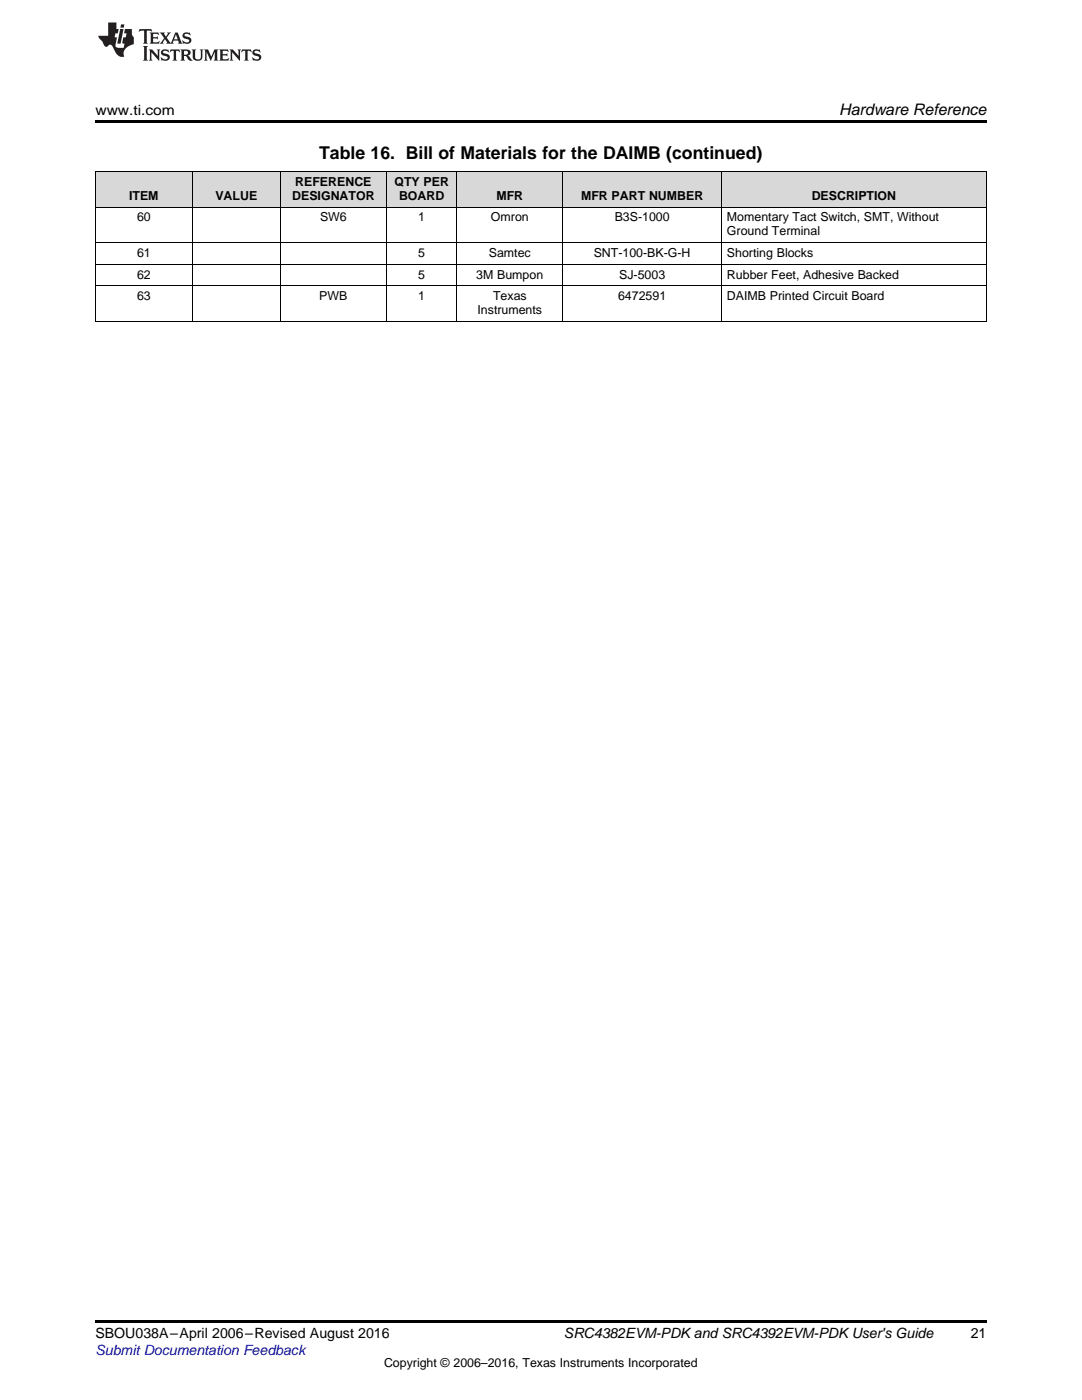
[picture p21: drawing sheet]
<svg xmlns="http://www.w3.org/2000/svg" width="216mm" height="279mm" viewBox="0 0 216 279" stroke-linecap="round" stroke-linejoin="round" font-family="sans-serif">
<defs><g id="words">
<text font-size="3.5" x="63.7" y="31.8">Table 16. Bill of Materials for the DAIMB (continued)</text>
<text font-size="3.2" x="167.5" y="23">Hardware Reference</text>
<g font-size="2.8">
<text x="19" y="23">www.ti.com</text>
<text x="19" y="267.1">SBOU038A–April 2006–Revised August 2016</text>
<text x="112.5" y="267.1">SRC4382EVM-PDKand SRC4392EVM-PDKUser's Guide</text>
<text x="193.7" y="267">21</text>
</g>
<text font-size="2.8" fill="#00f" x="19" y="270.4">Submit Documentation Feedback</text>
<g font-size="2.5">
<text x="25.8" y="39.9">ITEM</text>
<text x="43" y="39.9">VALUE</text>
<text x="58.3" y="39.9">DESIGNATOR</text>
<text x="58.9" y="37">REFERENCE</text>
<text x="78.7" y="37">QTY PER</text>
<text x="79.6" y="39.9">BOARD</text>
<text x="99.1" y="39.9">MFR</text>
<text x="116" y="39.9">MFR PART NUMBER</text>
<text x="162" y="39.9">DESCRIPTION</text>
<text x="27.3" y="44.2">60</text>
<text x="63.9" y="44.2">SW6</text>
<text x="83.5" y="44.2">1</text>
<text x="98" y="44.2">Omron</text>
<text x="122.7" y="44.2">B3S-1000</text>
<text x="145.1" y="44.2">Momentary Tact Switch, SMT, Without</text>
<text x="145.1" y="47">Ground Terminal</text>
<text x="27.3" y="51.3">61</text>
<text x="83.5" y="51.3">5</text>
<text x="97.5" y="51.3">Samtec</text>
<text x="118.5" y="51.3">SNT-100-BK-G-H</text>
<text x="145.1" y="51.3">Shorting Blocks</text>
<text x="27.3" y="55.6">62</text>
<text x="27.3" y="59.9">63</text>
<text x="63.7" y="59.9">PWB</text>
<text x="83.5" y="55.6">5</text>
<text x="83.5" y="59.9">1</text>
<text x="95" y="55.6">3M Bumpon</text>
<text x="98.4" y="59.9">Texas</text>
<text x="123.3" y="59.9">6472591</text>
<text x="123.5" y="55.6">SJ-5003</text>
<text x="145.1" y="55.6">Rubber Feet, Adhesive Backed</text>
<text x="145.1" y="59.9">DAIMB Printed Circuit Board</text>
<text x="95.3" y="62.7">Instruments</text>
<text x="76.6" y="272.7">Copyright © 2006–2016, Texas Instruments Incorporated</text>
</g>
</g></defs>
<g fill="#d8d8d8">
<path d="M19 34.3h19.4v7.1h-19.4z"/>
<path d="M38.4 34.3h17.6v7.1h-17.6z"/>
<path d="M56 34.3h21.1v7.1h-21.1z"/>
<path d="M77.1 34.3h14.1v7.1h-14.1z"/>
<path d="M91.2 34.3h21.1v7.1h-21.1z"/>
<path d="M112.3 34.3h31.7v7.1h-31.7z"/>
<path d="M144 34.3h52.8v7.1h-52.8z"/>
</g>
<path d="M19 24h177.8v.6h-177.8zM19 263.5h177.8v.6h-177.8z" fill="#000"/>
<g fill="none" stroke="#000" stroke-width=".2">
<path d="M19 34.2h177.8M19.1 34.3v29.9M38.3 34.3v29.9M55.9 34.3v29.9M77.1 34.3v29.9M91.1 34.3v29.9M112.3 34.3v29.9M144 34.3v29.9M196.8 34.3v29.9M19 57.1h177.8M19 52.8h177.8M19 48.5h177.8"/>
<path d="M19 41.3h177.8M19 64.2h177.8"/>
</g>
<g fill="#231f20">
<path d="M27.8 5.8l-.1 .6 .5-.3h.5l.1 .2v2.1l-.3 .3h1l-.2-.3v-2.1v-.2h.6l.4 .3-.1-.6zM29.9 6.5l.2 .4v1.5l-.2 .3h1.8l.1-.5a1.04 1.04 0 0 1-1.2 .1v-.6h.5l.4 .2v-.7l-.4 .2h-.5v-.6h.8l.3 .2-.1-.5zM31.9 6.5l.9 1.1-1 1.1h.9l-.2-.2 .4-.7 .5 .7-.2 .2h1.5l-.2-.2 .1-.4h.9l.2 .4-.2 .2h.9l-.2-.3-.7-1.9h-.5l-.9 2.1-.8-1.1 .8-1h-.8l.2 .3-.4 .5-.4-.6 .2-.2zM35.1 6.9l.4 .9h-.8zM36.6 6.6a.63 .63 0 0 0-.2 .7 .63 .63 0 0 0 .6 .4l.6 .2 .2 .2a.75 .75 0 0 1-.8 .4 .75 .75 0 0 1-.6-.5l.1 .7 .2-.1a1.11 1.11 0 0 0 1.5-.5 1.13 1.13 0 0 0-1.3-.9v-.3a1.04 1.04 0 0 1 1.1 .2l-.1-.6-.2 .1-.5-.1zM28.5 9.2l.3 .3v2.2l-.3 .4h1l-.2-.4v-2.2l.2-.3zM29.7 9.9l.2 .3v1.5l-.2 .4h.7l-.2-.4v-1.3l1.6 1.7v-1.9l.2-.3h-.7l.2 .3v.9l-1.1-1.2zM32.3 10a.62 .62 0 0 0-.2 .7 .62 .62 0 0 0 .6 .4l.6 .2 .2 .2a.76 .76 0 0 1-.8 .4 .76 .76 0 0 1-.6-.5l.1 .7 .2-.1a1.11 1.11 0 0 0 1.5-.6 1.13 1.13 0 0 0-1.3-.8v-.3a1.04 1.04 0 0 1 1.1 .1l-.1-.5-.2 .1-.5-.2zM34 9.9l-.1 .6a.61 .61 0 0 1 .7-.3l.1 1.5-.3 .4h1l-.3-.4 .1-1.5a.63 .63 0 0 1 .7 .3l-.1-.6zM36 9.9l.2 .3v1.5l-.2 .4h.9l-.2-.2v-.7l.6 .2a.76 .76 0 0 0 1.1 .6l-1-.9a.58 .58 0 0 0 .6-.6 .58 .58 0 0 0-.5-.6zM36.7 10.2l.1-.1a.45 .45 0 0 1 .6 .1 .45 .45 0 0 1 .1 .5l-.8 .2zM38.2 9.9l.2 .2a2.17 2.17 0 0 0 .4 1.9 .99 .99 0 0 0 1.6-.7v-1.1l.2-.3h-.7l.1 .2a1.92 1.92 0 0 1-.1 1.7 .6 .6 0 0 1-1-.5v-1.1l.2-.3zM40.7 9.9l.2 .3v1.5l-.2 .4h.7l-.2-.4v-1.4l.8 1.8 .9-1.8v1.4l-.2 .4h.9l-.3-.4v-1.5l.3-.3h-.8l-.6 1.4-.7-1.4zM43.7 9.9l.3 .3v1.5l-.3 .4h1.9l.1-.6a1.04 1.04 0 0 1-1.3 .2v-.6h.6l.4 .1v-.6l-.4 .2h-.6l.1-.6h.7l.4 .2-.1-.5zM45.8 9.9l.2 .3v1.5l-.2 .4h.8l-.3-.4v-1.3l1.6 1.7v-1.9l.2-.3h-.7l.2 .3v.9l-1.1-1.2zM48.3 9.9l-.1 .6a.61 .61 0 0 1 .7-.3v1.5l-.2 .4h.9l-.2-.4v-1.5a.63 .63 0 0 1 .8 .3l-.1-.6zM50.6 10a.62 .62 0 0 0-.2 .7 .62 .62 0 0 0 .6 .4l.6 .2 .1 .2a.76 .76 0 0 1-.7 .4 .76 .76 0 0 1-.6-.5l.1 .7 .1-.1a1.11 1.11 0 0 0 1.5-.6 1.13 1.13 0 0 0-1.2-.8l-.1-.3a1.04 1.04 0 0 1 1.2 .1l-.2-.5-.1 .1-.5-.2z"/>
<path d="M21.6 4.5v2.6h-2l.1 .4 .8 .9a.91 .91 0 0 0 .9 .9 .56 .56 0 0 1 .5-.4 .56 .56 0 0 1 .5 .3l.4 .8a1.53 1.53 0 0 0 2 1.3 1.54 1.54 0 0 1 1-2.1l.9-.4-.1-1.4a1.52 1.52 0 0 1-.3-1.6h-1.4l-.1 .9h.5l-.2 .8h-.5l-.2 .9v.2l.4 .1-.1 .9a1.93 1.93 0 0 1-1.6-.3l.2-1.8h-.4l.1-.8h.5l.2-.9h-.5v-1.3zM24 5.8l-.6 2.9h.7l.5-2.9zM24.2 4.9l-.2 .6h.7l.1-.6z"/>
</g>
<use href="#words"/>
</svg>
